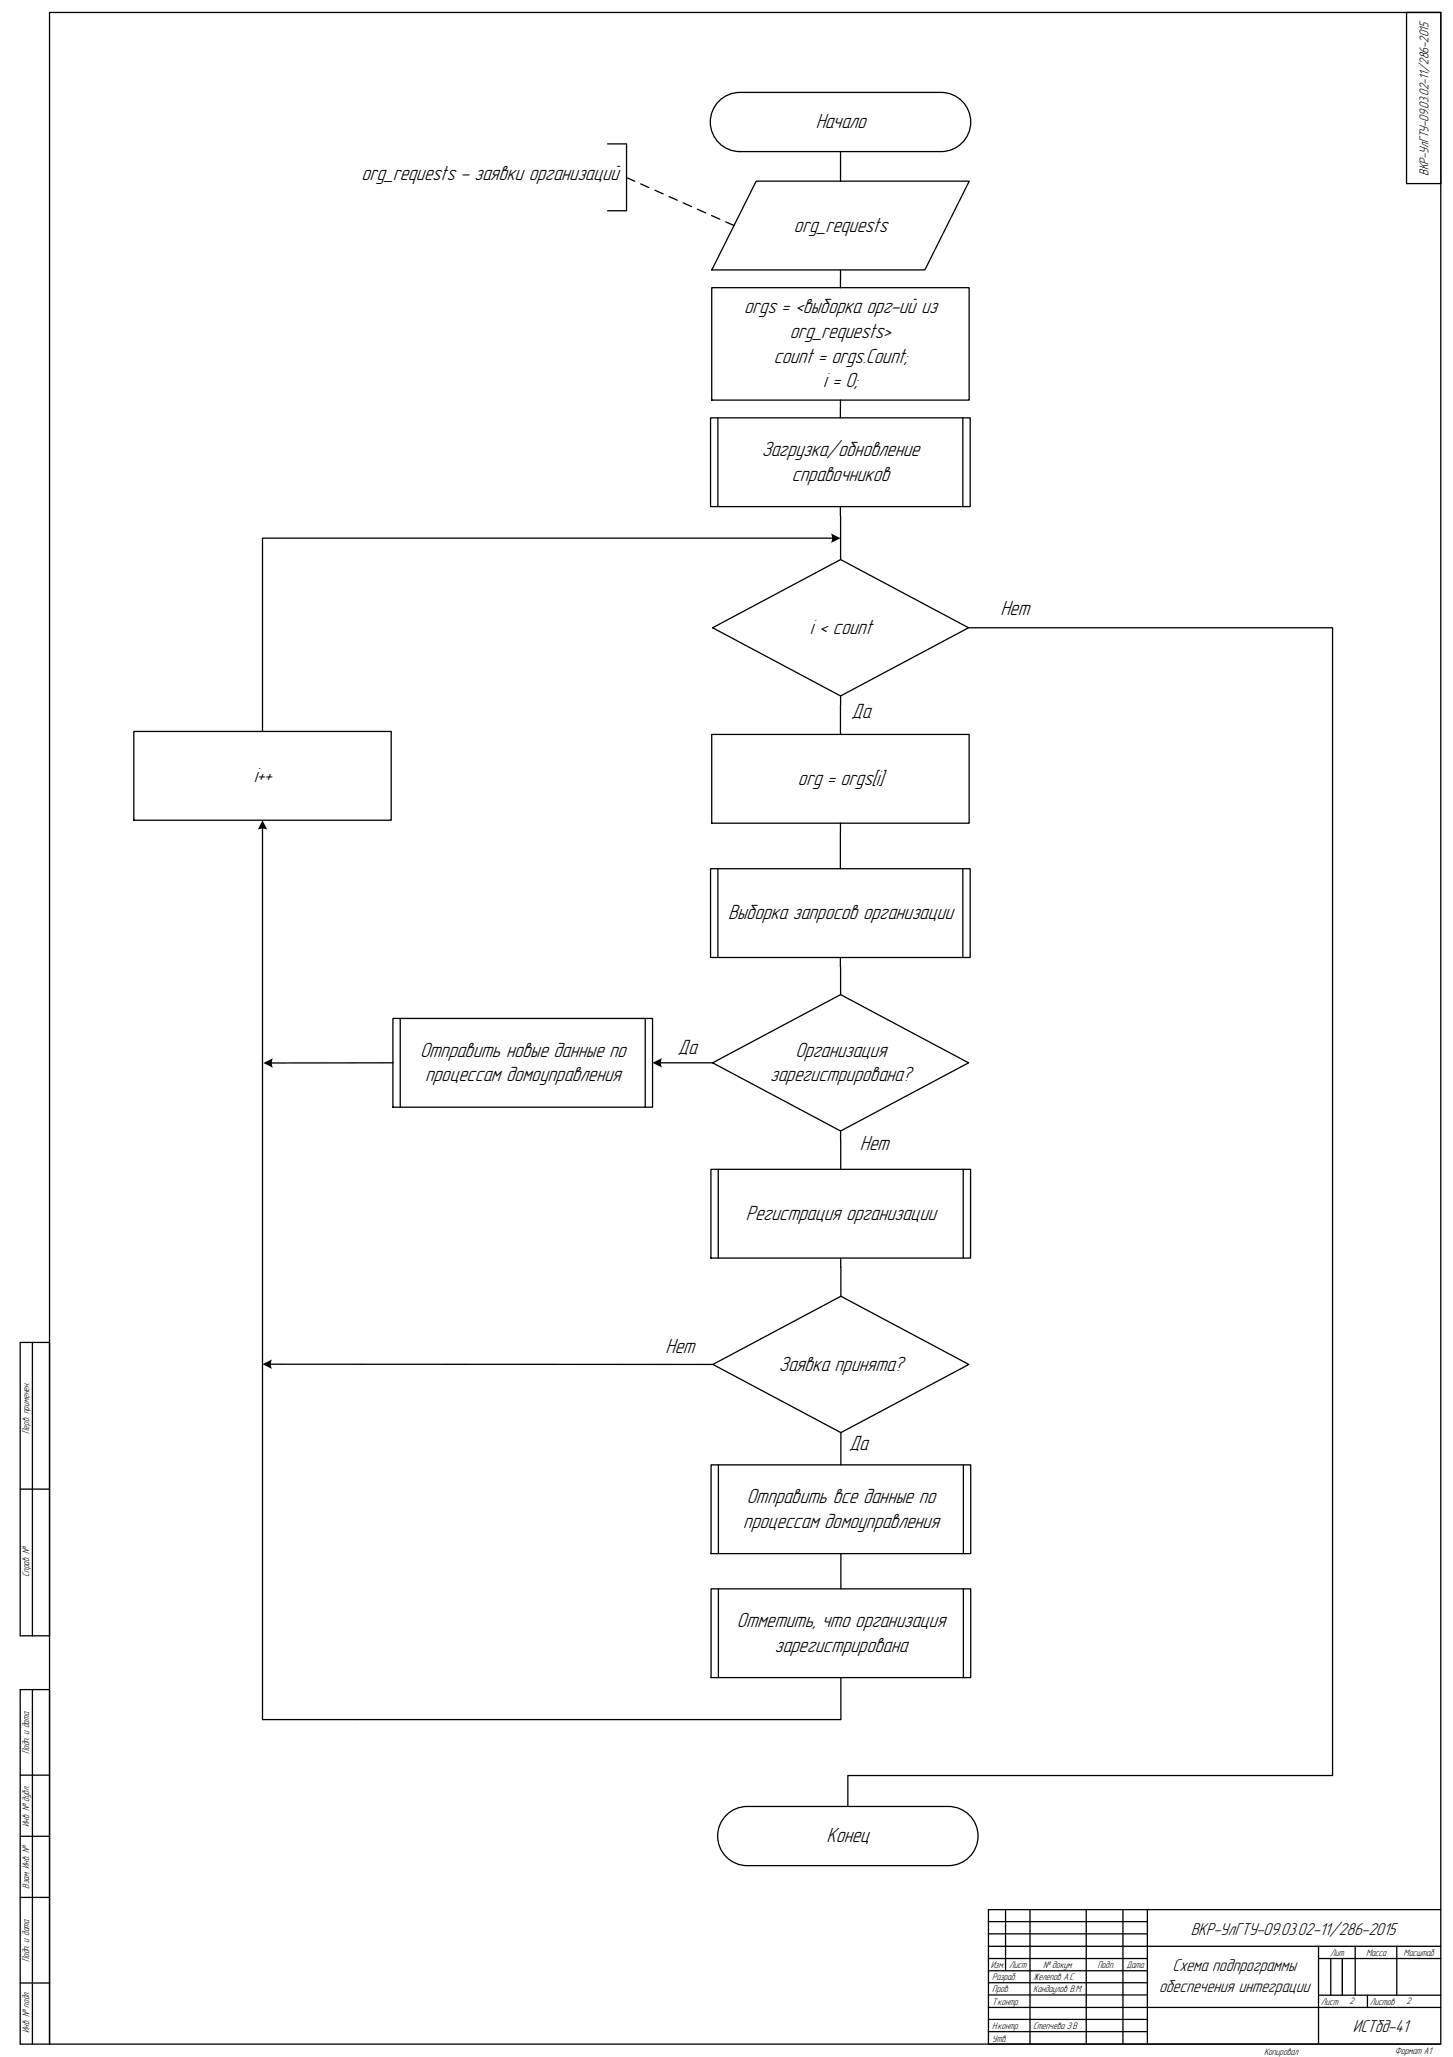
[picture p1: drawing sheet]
<svg xmlns="http://www.w3.org/2000/svg" width="594mm" height="841mm" viewBox="0 0 594 841" stroke-linecap="round" stroke-linejoin="round" font-family="sans-serif">
<defs><g id="words">
<g font-size="8.9">
<text x="333.6" y="52.4">Начало</text>
<text x="147.8" y="73.7">org_requests – заявки организаций</text>
<text x="324.7" y="94.8">org_requests</text>
<text x="304.3" y="128">orgs = &lt;выборка орг-ий из</text>
<text x="323" y="138.1">org_requests&gt;</text>
<text x="316.4" y="148.3">count = orgs.Count;</text>
<text x="336.7" y="158.4">i = 0;</text>
<text x="311.5" y="186.5">Загрузка/обновление</text>
<text x="323.8" y="196.7">справочников</text>
<text x="409.2" y="251.5">Нет</text>
<text x="331.2" y="259.3">i &lt; count</text>
<text x="348.3" y="293.5">Да</text>
<text x="103.8" y="319.9">i++</text>
<text x="326.4" y="321.1">org = orgs[i]</text>
<text x="297.8" y="376">Выборка запросов организации</text>
<text x="277.3" y="431">Да</text>
<text x="171.8" y="432.2">Отправить новые данные по</text>
<text x="325.3" y="432.2">Организация</text>
<text x="173.9" y="442.3">процессам домоуправления</text>
<text x="315" y="442.3">зарегистрирована?</text>
<text x="351.7" y="470.5">Нет</text>
<text x="305.1" y="499">Регистрация организации</text>
<text x="272.2" y="553.5">Нет</text>
<text x="318.6" y="560.6">Заявка принята?</text>
<text x="347.3" y="593">Да</text>
<text x="305.4" y="614.8">Отправить все данные по</text>
<text x="304" y="625">процессам домоуправления</text>
<text x="301.4" y="665.5">Отметить, что организация</text>
<text x="316.9" y="675.7">зарегистрирована</text>
<text x="338.1" y="753.5">Конец</text>
</g>
<g font-size="7.4">
<text x="487" y="791.3">ВКР-УлГТУ-09.03.02-11/286-2015</text>
<text x="479.6" y="806.4">Схема подпрограммы</text>
<text x="474.1" y="814.8">обеспечения интеграции</text>
<text x="553.3" y="831.1">ИСТбд-41</text>
</g>
<text font-size="5.6" x="584.2" y="72.1" transform="rotate(-90 584.2 72.1)">ВКР-УлГТУ-09.03.02-11/286-2015</text>
<g font-size="4.1">
<text x="11.9" y="586.4" transform="rotate(-90 11.9 586.4)">Перв. применен.</text>
<text x="11.9" y="644.9" transform="rotate(-90 11.9 644.9)">Справ. №</text>
<text x="11.9" y="717.6" transform="rotate(-90 11.9 717.6)">Подп. и дата</text>
<text x="11.9" y="747.4" transform="rotate(-90 11.9 747.4)">Инв. № дубл.</text>
<text x="11.9" y="772.5" transform="rotate(-90 11.9 772.5)">Взам. Инв. №</text>
<text x="11.9" y="802.6" transform="rotate(-90 11.9 802.6)">Подп. и дата</text>
<text x="544" y="799.9">Лит.</text>
<text x="558.7" y="799.9">Масса</text>
<text x="574" y="799.9">Масштаб</text>
<text x="405.2" y="804.9">Изм.</text>
<text x="405.8" y="809.8">Разраб.</text>
<text x="412.7" y="804.9">Лист</text>
<text x="422.6" y="809.9">Желепов А.С.</text>
<text x="426.6" y="804.9">№ докум.</text>
<text x="448.8" y="804.9">Подп.</text>
<text x="460.7" y="804.9">Дата</text>
<text x="405.8" y="814.9">Пров.</text>
<text x="422.6" y="814.9">Кандаулов В.М.</text>
<text x="405.8" y="819.9">Т.контр.</text>
<text x="540.2" y="819.9">Лист</text>
<text x="551.9" y="819.7">2</text>
<text x="560.2" y="819.9">Листов</text>
<text x="575.3" y="819.7">2</text>
<text x="11.9" y="831.5" transform="rotate(-90 11.9 831.5)">Инв. № подл.</text>
<text x="405.8" y="829.9">Н.контр.</text>
<text x="422.5" y="829.9">Степчева З.В.</text>
<text x="405.8" y="835.2">Утв.</text>
<text x="517" y="840.5">Копировал</text>
<text x="570.4" y="840.2">Формат А1</text>
</g>
</g></defs>
<path d="M549 801.1v15" fill="none" stroke="#f00" stroke-width=".53"/>
<g fill="none" stroke="#000" stroke-width=".53">
<path d="M20.3 5.1h569v831h-569zM575.3 5.1h14v70h-14zM248.5 58.9h7.7v27.3h-7.7M294.1 41.3l3.2-2.3a12.1 12.1 0 0 1 5.3-1.2h82.3a12.1 12.1 0 0 1 12.1 12.1 12.1 12.1 0 0 1-12.1 12.1h-82.3a12.1 12.1 0 0 1-11.2-7.5 12.1 12.1 0 0 1 2.7-13.2zM309.3 74.1h87.1l-18.2 36.3h-87.1zM343.8 62v12.1M291.1 117.7h105.3v46h-105.3zM343.8 110.4l-.1 7.3M290.6 170.9h106.2v36.3h-106.2zM293.6 170.9v36.3M343.7 163.7v7.2M393.8 170.9v36.3"/>
<path d="M343.7 207.2l.1 21.7M340.8 220.1h-233.4v79.1M291.5 256.8l52.3-27.9 52.3 27.9-52.3 27.9zM396.1 256.8h148.9v469.4h-198.2v12.7M54.7 299.2h105.3v36.3h-105.3zM343.8 284.7l-.1 15.7M291.1 300.4h105.3v36.3h-105.3zM107.4 338.4v365h236.5v-17.2M343.7 336.7v18.6M290.6 355.3h106.2v36.3h-106.2zM293.6 355.3v36.3M393.8 355.3v36.3"/>
<path d="M343.7 391.6l.1 15.2M160.7 416.6h106.2v36.3h-106.2zM163.7 416.6v36.3M263.9 416.6v36.3M160.7 434.7l-50 .1M269.8 434.7h21.7M291.5 434.7l52.3-27.9 52.3 27.9-52.3 27.9zM290.8 478.3h106.1v36.3h-106.1zM293.8 478.3v36.3M343.8 462.6v15.7M393.9 478.3v36.3M343.8 514.6l.1 15.6"/>
<path d="M8.3 549.1h12v120h-12zM13.3 549.1v120M110.3 558l181.3 .1M291.6 558.1l52.3-27.9 52.3 27.9-52.3 27.9zM290.8 599.2h106.2v36.3h-106.2zM293.8 599.2v36.3M343.9 586v13.2M394 599.2v36.3M8.3 609.1h12M343.9 635.5v14.4M290.8 649.9h106.2v36.3h-106.2zM293.8 649.9v36.3"/>
<path d="M394 649.9v36.3M8.3 691.1h12v145h-12zM13.3 691.1v145M8.3 726.1h12M8.3 751.1h12M297.1 742.4l3.2-2.3a12.1 12.1 0 0 1 5.3-1.2h82.3a12.1 12.1 0 0 1 12.1 12.1 12.1 12.1 0 0 1-12.1 12.1h-82.3a12.1 12.1 0 0 1-11.2-7.5 12.1 12.1 0 0 1 2.7-13.2zM8.3 776.1h12M404.3 796.1h185M404.3 791h65M404.3 786h65M411.3 781.1v25M421.3 781.1v55"/>
<path d="M444.3 781.1v55M459.3 781.1v55M469.3 781.1v55M539.3 796.1v40M554.3 796.1v20M571.3 796.1v20M589.3 781.1h-185v55h185M8.3 811.1h12M404.3 801.1h65M404.3 806.1h65M404.3 811h65M404.3 816h65"/>
<path d="M539.3 801.1h50M539.3 816.1h50M544.3 801.1v15M549 801.1v15M559.3 816.1v5M404.3 821.1h185M404.3 826h65M404.3 831h65"/>
</g>
<g fill="#000">
<path d="M339.9 218.2l3.8 1.9-3.8 2 .4-2.3z" fill-rule="evenodd"/>
<path d="M107.4 335.5l1.9 3.8-1.7-.4-2.2 .4z" fill-rule="evenodd"/>
<path d="M107.7 434.8l3.9-1.9-.4 1.6 .4 2.2z" fill-rule="evenodd"/>
<path d="M266.9 434.7l3.8-1.9-.4 1.6 .4 2.3z" fill-rule="evenodd"/>
<path d="M107.4 558l3.8-1.9-.4 1.6 .4 2.2z" fill-rule="evenodd"/>
</g>
<path d="M300.2 92.3l-43.9-19.6" fill="none" stroke="#000" stroke-width=".53" stroke-dasharray="3.7 2.6"/>
<use href="#words"/>
</svg>
